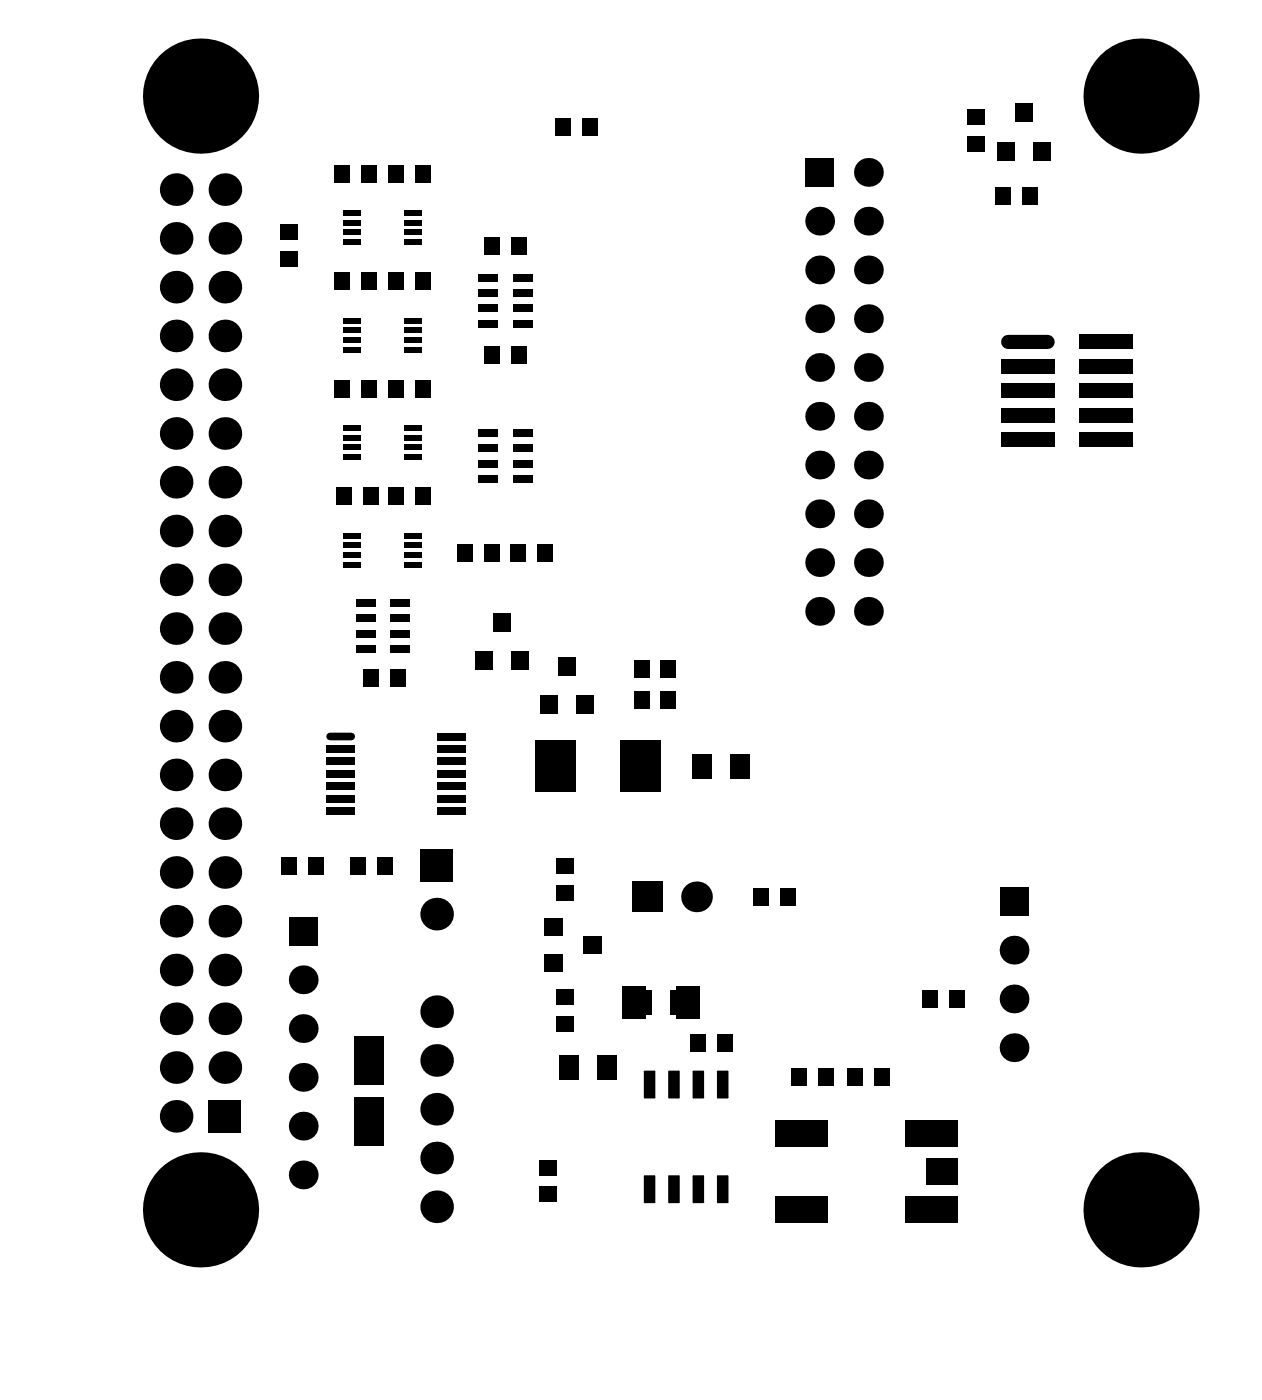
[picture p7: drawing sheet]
<svg xmlns="http://www.w3.org/2000/svg" width="66mm" height="73mm" viewBox="0 0 66 73" stroke-linecap="round" stroke-linejoin="round" font-family="sans-serif">
<g fill="#000">
<path d="M33.5 57.1v.1zM34 55.7l.1 .1zM34.8 57.1v.1zM35.3 55.7v.1zM36 57.1l.1 .1zM36.6 55.7v.1zM37.3 57.1v.1zM37.8 55.7l.1 .1zM34 61.2h.1zM36 62.6h.1zM37.8 61.2h.1z"/>
<circle cx="9.2" cy="14.9" r=".85"/>
<circle cx="9.2" cy="9.9" r=".85"/>
<circle cx="9.2" cy="12.4" r=".85"/>
<circle cx="9.2" cy="17.5" r=".85"/>
<circle cx="10.4" cy="5" r="3"/>
<circle cx="11.7" cy="9.9" r=".85"/>
<circle cx="11.7" cy="12.4" r=".85"/>
<circle cx="11.7" cy="17.5" r=".85"/>
<circle cx="11.7" cy="14.9" r=".85"/>
<circle cx="42.6" cy="11.5" r=".75"/>
<circle cx="42.6" cy="14" r=".75"/>
<circle cx="42.6" cy="19.1" r=".75"/>
<circle cx="42.6" cy="16.6" r=".75"/>
<circle cx="45.2" cy="9" r=".75"/>
<circle cx="45.2" cy="19.1" r=".75"/>
<circle cx="45.2" cy="14" r=".75"/>
<circle cx="45.2" cy="11.5" r=".75"/>
<circle cx="45.2" cy="16.6" r=".75"/>
<circle cx="59.3" cy="5" r="3"/>
<circle cx="9.2" cy="32.7" r=".85"/>
<circle cx="9.2" cy="37.8" r=".85"/>
<circle cx="9.2" cy="30.2" r=".85"/>
<circle cx="9.2" cy="25.1" r=".85"/>
<circle cx="9.2" cy="20" r=".85"/>
<circle cx="9.2" cy="35.2" r=".85"/>
<circle cx="9.2" cy="27.6" r=".85"/>
<circle cx="9.2" cy="22.6" r=".85"/>
<circle cx="11.7" cy="20" r=".85"/>
<circle cx="11.7" cy="27.6" r=".85"/>
<circle cx="11.7" cy="25.1" r=".85"/>
<circle cx="11.7" cy="35.2" r=".85"/>
<circle cx="11.7" cy="37.8" r=".85"/>
<circle cx="11.7" cy="32.7" r=".85"/>
<circle cx="11.7" cy="22.6" r=".85"/>
<circle cx="11.7" cy="30.2" r=".85"/>
<circle cx="42.6" cy="29.3" r=".75"/>
<circle cx="42.6" cy="26.7" r=".75"/>
<circle cx="42.6" cy="24.2" r=".75"/>
<circle cx="42.6" cy="21.7" r=".75"/>
<circle cx="42.6" cy="31.8" r=".75"/>
<circle cx="45.2" cy="31.8" r=".75"/>
<circle cx="45.2" cy="26.7" r=".75"/>
<circle cx="45.2" cy="24.2" r=".75"/>
<circle cx="45.2" cy="21.7" r=".75"/>
<circle cx="45.2" cy="29.3" r=".75"/>
<circle cx="9.2" cy="55.6" r=".85"/>
<circle cx="9.2" cy="53" r=".85"/>
<circle cx="9.2" cy="47.9" r=".85"/>
<circle cx="9.2" cy="40.3" r=".85"/>
<circle cx="9.2" cy="42.9" r=".85"/>
<circle cx="9.2" cy="58.1" r=".85"/>
<circle cx="9.2" cy="50.5" r=".85"/>
<circle cx="9.2" cy="45.4" r=".85"/>
<circle cx="11.7" cy="55.6" r=".85"/>
<circle cx="11.7" cy="53" r=".85"/>
<circle cx="11.7" cy="47.9" r=".85"/>
<circle cx="11.7" cy="45.4" r=".85"/>
<circle cx="11.7" cy="50.5" r=".85"/>
<circle cx="11.7" cy="40.3" r=".85"/>
<circle cx="11.7" cy="42.9" r=".85"/>
<circle cx="15.8" cy="56.1" r=".75"/>
<circle cx="15.8" cy="51" r=".75"/>
<circle cx="15.8" cy="53.5" r=".75"/>
<circle cx="15.8" cy="58.6" r=".75"/>
<circle cx="22.7" cy="57.7" r=".85"/>
<circle cx="22.7" cy="55.2" r=".85"/>
<circle cx="22.7" cy="52.6" r=".85"/>
<circle cx="22.7" cy="47.6" r=".85"/>
<circle cx="36.2" cy="46.7" r=".8"/>
<circle cx="52.7" cy="49.4" r=".75"/>
<circle cx="52.7" cy="52" r=".75"/>
<circle cx="52.7" cy="54.5" r=".75"/>
<circle cx="10.4" cy="63" r="3"/>
<circle cx="15.8" cy="61.1" r=".75"/>
<circle cx="22.7" cy="60.3" r=".85"/>
<circle cx="22.7" cy="62.8" r=".85"/>
<circle cx="59.3" cy="63" r="3"/>
</g>
<g fill="#000">
<path d="M14.6 11.7h.9v.8h-.9z" fill-rule="evenodd"/>
<path d="M14.6 13.1h.9v.8h-.9z" fill-rule="evenodd"/>
<path d="M17.4 8.6h.8v.9h-.8z" fill-rule="evenodd"/>
<path d="M17.4 19.8h.8v.9h-.8z" fill-rule="evenodd"/>
<path d="M17.4 14.2h.8v.9h-.8z" fill-rule="evenodd"/>
<path d="M17.8 11.4h.9v.3h-.9z" fill-rule="evenodd"/>
<path d="M17.8 11.9h.9v.3h-.9z" fill-rule="evenodd"/>
<path d="M17.8 12.4h.9v.3h-.9z" fill-rule="evenodd"/>
<path d="M17.8 17h.9v.3h-.9z" fill-rule="evenodd"/>
<path d="M17.8 17.5h.9v.3h-.9z" fill-rule="evenodd"/>
<path d="M17.8 18h.9v.3h-.9z" fill-rule="evenodd"/>
<path d="M17.8 10.9h.9v.3h-.9z" fill-rule="evenodd"/>
<path d="M17.8 16.5h.9v.3h-.9z" fill-rule="evenodd"/>
<path d="M18.8 8.6h.8v.9h-.8z" fill-rule="evenodd"/>
<path d="M18.8 19.8h.8v.9h-.8z" fill-rule="evenodd"/>
<path d="M18.8 14.2h.8v.9h-.8z" fill-rule="evenodd"/>
<path d="M20.2 8.6h.8v.9h-.8z" fill-rule="evenodd"/>
<path d="M20.2 14.2h.8v.9h-.8z" fill-rule="evenodd"/>
<path d="M21 12.4h.9v.3h-.9z" fill-rule="evenodd"/>
<path d="M21 11.9h.9v.3h-.9z" fill-rule="evenodd"/>
<path d="M21 11.4h.9v.3h-.9z" fill-rule="evenodd"/>
<path d="M21 10.9h.9v.3h-.9z" fill-rule="evenodd"/>
<path d="M21 18h.9v.3h-.9z" fill-rule="evenodd"/>
<path d="M21 17.5h.9v.3h-.9z" fill-rule="evenodd"/>
<path d="M21 17h.9v.3h-.9z" fill-rule="evenodd"/>
<path d="M21 16.5h.9v.3h-.9z" fill-rule="evenodd"/>
<path d="M21.6 8.6h.8v.9h-.8z" fill-rule="evenodd"/>
<path d="M21.6 14.2h.8v.9h-.8z" fill-rule="evenodd"/>
<path d="M24.9 16.6h1v.4h-1z" fill-rule="evenodd"/>
<path d="M24.9 15.8h1v.4h-1z" fill-rule="evenodd"/>
<path d="M24.9 15h1v.4h-1z" fill-rule="evenodd"/>
<path d="M24.9 14.2h1v.4h-1z" fill-rule="evenodd"/>
<path d="M25.2 18h.8v.9h-.8z" fill-rule="evenodd"/>
<path d="M25.2 12.3h.8v.9h-.8z" fill-rule="evenodd"/>
<path d="M26.6 18h.8v.9h-.8z" fill-rule="evenodd"/>
<path d="M26.6 12.3h.8v.9h-.8z" fill-rule="evenodd"/>
<path d="M26.7 16.6h1v.4h-1z" fill-rule="evenodd"/>
<path d="M26.7 15.8h1v.4h-1z" fill-rule="evenodd"/>
<path d="M26.7 15h1v.4h-1z" fill-rule="evenodd"/>
<path d="M26.7 14.2h1v.4h-1z" fill-rule="evenodd"/>
<path d="M28.9 6.1h.8v.9h-.8z" fill-rule="evenodd"/>
<path d="M30.3 6.1h.8v.9h-.8z" fill-rule="evenodd"/>
<path d="M41.9 8.2h1.5v1.5h-1.5z" fill-rule="evenodd"/>
<path d="M50.3 7.1h.9v.8h-.9z" fill-rule="evenodd"/>
<path d="M50.3 5.7h.9v.8h-.9z" fill-rule="evenodd"/>
<path d="M51.8 9.7h.8v.9h-.8z" fill-rule="evenodd"/>
<path d="M51.9 7.4h.9v.9h-.9z" fill-rule="evenodd"/>
<path d="M52.1 20h2.8v.7h-2.8z" fill-rule="evenodd"/>
<path d="M52.1 18.7h2.8v.7h-2.8z" fill-rule="evenodd"/>
<path d="M52.8 5.4h.9v.9h-.9z" fill-rule="evenodd"/>
<path d="M53.2 9.7h.8v.9h-.8z" fill-rule="evenodd"/>
<path d="M53.8 7.4h.8v.9h-.8z" fill-rule="evenodd"/>
<path d="M56.1 20h2.8v.7h-2.8z" fill-rule="evenodd"/>
<path d="M56.1 18.7h2.8v.7h-2.8z" fill-rule="evenodd"/>
<path d="M56.1 17.4h2.8v.8h-2.8z" fill-rule="evenodd"/>
<path d="M17 39.4h1.5v.4h-1.5z" fill-rule="evenodd"/>
<path d="M17 38.8h1.5v.4h-1.5z" fill-rule="evenodd"/>
<path d="M17.5 25.4h.8v.9h-.8z" fill-rule="evenodd"/>
<path d="M17.8 22.6h.9v.3h-.9z" fill-rule="evenodd"/>
<path d="M17.8 23.1h.9v.3h-.9z" fill-rule="evenodd"/>
<path d="M17.8 23.6h.9v.3h-.9z" fill-rule="evenodd"/>
<path d="M17.8 28.2h.9v.3h-.9z" fill-rule="evenodd"/>
<path d="M17.8 28.7h.9v.3h-.9z" fill-rule="evenodd"/>
<path d="M17.8 29.2h.9v.3h-.9z" fill-rule="evenodd"/>
<path d="M18.5 33.6h1v.4h-1z" fill-rule="evenodd"/>
<path d="M18.5 32.8h1v.4h-1z" fill-rule="evenodd"/>
<path d="M18.5 32h1v.4h-1z" fill-rule="evenodd"/>
<path d="M18.5 31.2h1v.4h-1z" fill-rule="evenodd"/>
<path d="M17.8 22.1h.9v.3h-.9z" fill-rule="evenodd"/>
<path d="M17.8 27.7h.9v.3h-.9z" fill-rule="evenodd"/>
<path d="M18.9 25.4h.8v.9h-.8z" fill-rule="evenodd"/>
<path d="M18.9 34.8h.8v.9h-.8z" fill-rule="evenodd"/>
<path d="M20.3 34.8h.8v.9h-.8z" fill-rule="evenodd"/>
<path d="M20.3 33.6h1v.4h-1z" fill-rule="evenodd"/>
<path d="M20.3 32.8h1v.4h-1z" fill-rule="evenodd"/>
<path d="M20.3 32h1v.4h-1z" fill-rule="evenodd"/>
<path d="M20.3 31.2h1v.4h-1z" fill-rule="evenodd"/>
<path d="M20.2 25.4h.8v.9h-.8z" fill-rule="evenodd"/>
<path d="M20.2 19.8h.8v.9h-.8z" fill-rule="evenodd"/>
<path d="M21 23.6h.9v.3h-.9z" fill-rule="evenodd"/>
<path d="M21 23.1h.9v.3h-.9z" fill-rule="evenodd"/>
<path d="M21 22.6h.9v.3h-.9z" fill-rule="evenodd"/>
<path d="M21 22.1h.9v.3h-.9z" fill-rule="evenodd"/>
<path d="M21 29.2h.9v.3h-.9z" fill-rule="evenodd"/>
<path d="M21 28.7h.9v.3h-.9z" fill-rule="evenodd"/>
<path d="M21 28.2h.9v.3h-.9z" fill-rule="evenodd"/>
<path d="M21 27.7h.9v.3h-.9z" fill-rule="evenodd"/>
<path d="M21.6 25.4h.8v.9h-.8z" fill-rule="evenodd"/>
<path d="M21.6 19.8h.8v.9h-.8z" fill-rule="evenodd"/>
<path d="M22.8 39.4h1.5v.4h-1.5z" fill-rule="evenodd"/>
<path d="M22.8 38.8h1.5v.4h-1.5z" fill-rule="evenodd"/>
<path d="M22.8 38.1h1.5v.4h-1.5z" fill-rule="evenodd"/>
<path d="M23.8 28.3h.8v.9h-.8z" fill-rule="evenodd"/>
<path d="M24.7 33.9h.9v1h-.9z" fill-rule="evenodd"/>
<path d="M24.9 24.7h1v.4h-1z" fill-rule="evenodd"/>
<path d="M24.9 23.9h1v.4h-1z" fill-rule="evenodd"/>
<path d="M24.9 23.1h1v.4h-1z" fill-rule="evenodd"/>
<path d="M24.9 22.3h1v.4h-1z" fill-rule="evenodd"/>
<path d="M25.7 31.9h.9v1h-.9z" fill-rule="evenodd"/>
<path d="M25.2 28.3h.8v.9h-.8z" fill-rule="evenodd"/>
<path d="M26.6 33.9h.9v1h-.9z" fill-rule="evenodd"/>
<path d="M26.7 24.7h1v.4h-1z" fill-rule="evenodd"/>
<path d="M26.7 23.9h1v.4h-1z" fill-rule="evenodd"/>
<path d="M26.7 23.1h1v.4h-1z" fill-rule="evenodd"/>
<path d="M26.7 22.3h1v.4h-1z" fill-rule="evenodd"/>
<path d="M26.6 28.3h.8v.9h-.8z" fill-rule="evenodd"/>
<path d="M28.1 36.2h.9v.9h-.9z" fill-rule="evenodd"/>
<path d="M28 28.3h.8v.9h-.8z" fill-rule="evenodd"/>
<path d="M29 34.2h.9v1h-.9z" fill-rule="evenodd"/>
<path d="M30 36.2h.9v.9h-.9z" fill-rule="evenodd"/>
<path d="M33 36h.8v.9h-.8z" fill-rule="evenodd"/>
<path d="M33 34.4h.8v.9h-.8z" fill-rule="evenodd"/>
<path d="M34.4 36h.8v.9h-.8z" fill-rule="evenodd"/>
<path d="M34.4 34.4h.8v.9h-.8z" fill-rule="evenodd"/>
<path d="M36 39.2h1v1.3h-1z" fill-rule="evenodd"/>
<path d="M38 39.2h1v1.3h-1z" fill-rule="evenodd"/>
<path d="M52.1 22.5h2.8v.7h-2.8z" fill-rule="evenodd"/>
<path d="M52.1 21.2h2.8v.8h-2.8z" fill-rule="evenodd"/>
<path d="M56.1 22.5h2.8v.7h-2.8z" fill-rule="evenodd"/>
<path d="M56.1 21.2h2.8v.8h-2.8z" fill-rule="evenodd"/>
<path d="M10.8 57.2h1.7v1.7h-1.7z" fill-rule="evenodd"/>
<path d="M14.6 44.6h.8v.9h-.8z" fill-rule="evenodd"/>
<path d="M15 47.7h1.5v1.5h-1.5z" fill-rule="evenodd"/>
<path d="M16 44.6h.8v.9h-.8z" fill-rule="evenodd"/>
<path d="M17 42h1.5v.4h-1.5z" fill-rule="evenodd"/>
<path d="M17 41.4h1.5v.4h-1.5z" fill-rule="evenodd"/>
<path d="M17 40.7h1.5v.4h-1.5z" fill-rule="evenodd"/>
<path d="M17 40.1h1.5v.4h-1.5z" fill-rule="evenodd"/>
<path d="M18.2 44.6h.8v.9h-.8z" fill-rule="evenodd"/>
<path d="M19.6 44.6h.8v.9h-.8z" fill-rule="evenodd"/>
<path d="M18.4 53.9h1.6v2.5h-1.6z" fill-rule="evenodd"/>
<path d="M18.4 57.1h1.6v2.5h-1.6z" fill-rule="evenodd"/>
<path d="M22.8 42h1.5v.4h-1.5z" fill-rule="evenodd"/>
<path d="M22.8 41.4h1.5v.4h-1.5z" fill-rule="evenodd"/>
<path d="M22.8 40.7h1.5v.4h-1.5z" fill-rule="evenodd"/>
<path d="M22.8 40.1h1.5v.4h-1.5z" fill-rule="evenodd"/>
<path d="M21.9 44.2h1.7v1.7h-1.7z" fill-rule="evenodd"/>
<path d="M28.9 46.1h.9v.8h-.9z" fill-rule="evenodd"/>
<path d="M28.9 44.7h.9v.8h-.9z" fill-rule="evenodd"/>
<path d="M28.9 52.9h.9v.8h-.9z" fill-rule="evenodd"/>
<path d="M28.9 51.5h.9v.8h-.9z" fill-rule="evenodd"/>
<path d="M29.1 54.9h1v1.3h-1z" fill-rule="evenodd"/>
<path d="M28.3 49.7h1v.9h-1z" fill-rule="evenodd"/>
<path d="M28.3 47.8h1v.9h-1z" fill-rule="evenodd"/>
<path d="M27.8 38.5h2.1v2.7h-2.1z" fill-rule="evenodd"/>
<path d="M31.1 54.9h1v1.3h-1z" fill-rule="evenodd"/>
<path d="M30.3 48.7h1v.9h-1z" fill-rule="evenodd"/>
<path d="M32.4 51.3h1.2v1.7h-1.2z" fill-rule="evenodd"/>
<path d="M32.9 51.5h1v1.3h-1z" fill-rule="evenodd"/>
<path d="M32.9 45.9h1.6v1.6h-1.6z" fill-rule="evenodd"/>
<path d="M33.5 55.8h.6l-.1 1.4-.5-.1z" fill-rule="evenodd"/>
<path d="M32.2 38.5h2.1v2.7h-2.1z" fill-rule="evenodd"/>
<path d="M34.8 55.8h.5v1.4l-.5-.1z" fill-rule="evenodd"/>
<path d="M34.9 51.5h1v1.3h-1z" fill-rule="evenodd"/>
<path d="M35.2 51.3h1.2v1.7h-1.2z" fill-rule="evenodd"/>
<path d="M35.9 53.8h.8v.9h-.8z" fill-rule="evenodd"/>
<path d="M36 55.8h.6v1.4l-.6-.1z" fill-rule="evenodd"/>
<path d="M37.3 53.8h.8v.9h-.8z" fill-rule="evenodd"/>
<path d="M37.3 55.8h.6l-.1 1.4-.5-.1z" fill-rule="evenodd"/>
<path d="M39.2 46.2h.8v.9h-.8z" fill-rule="evenodd"/>
<path d="M40.3 58.3h2.8v1.4h-2.8z" fill-rule="evenodd"/>
<path d="M41.2 55.6h.8v.9h-.8z" fill-rule="evenodd"/>
<path d="M40.6 46.2h.8v.9h-.8z" fill-rule="evenodd"/>
<path d="M42.6 55.6h.8v.9h-.8z" fill-rule="evenodd"/>
<path d="M44.1 55.6h.8v.9h-.8z" fill-rule="evenodd"/>
<path d="M45.5 55.6h.8v.9h-.8z" fill-rule="evenodd"/>
<path d="M47.1 58.3h2.7v1.4h-2.7z" fill-rule="evenodd"/>
<path d="M48 51.5h.8v.9h-.8z" fill-rule="evenodd"/>
<path d="M49.4 51.5h.8v.9h-.8z" fill-rule="evenodd"/>
<path d="M52 46.2h1.5v1.5h-1.5z" fill-rule="evenodd"/>
<path d="M28 61.8h.9v.8h-.9z" fill-rule="evenodd"/>
<path d="M28 60.4h.9v.8h-.9z" fill-rule="evenodd"/>
<path d="M33.5 61.2h.6l-.1 1.4h-.5z" fill-rule="evenodd"/>
<path d="M34.8 61.2h.5v1.4h-.5z" fill-rule="evenodd"/>
<path d="M36 61.2h.6v1.4h-.6z" fill-rule="evenodd"/>
<path d="M37.3 61.2h.6l-.1 1.4h-.5z" fill-rule="evenodd"/>
<path d="M40.3 62.3h2.8v1.4h-2.8z" fill-rule="evenodd"/>
<path d="M47.1 62.3h2.7v1.4h-2.7z" fill-rule="evenodd"/>
<path d="M48.2 60.3h1.6v1.4h-1.6z" fill-rule="evenodd"/>
</g>
<path d="M17.2 38.3h1.1" fill="none" stroke="#000" stroke-width=".4"/>
<path d="M52.4 17.8h2.1" fill="none" stroke="#000" stroke-width=".74"/>
</svg>
